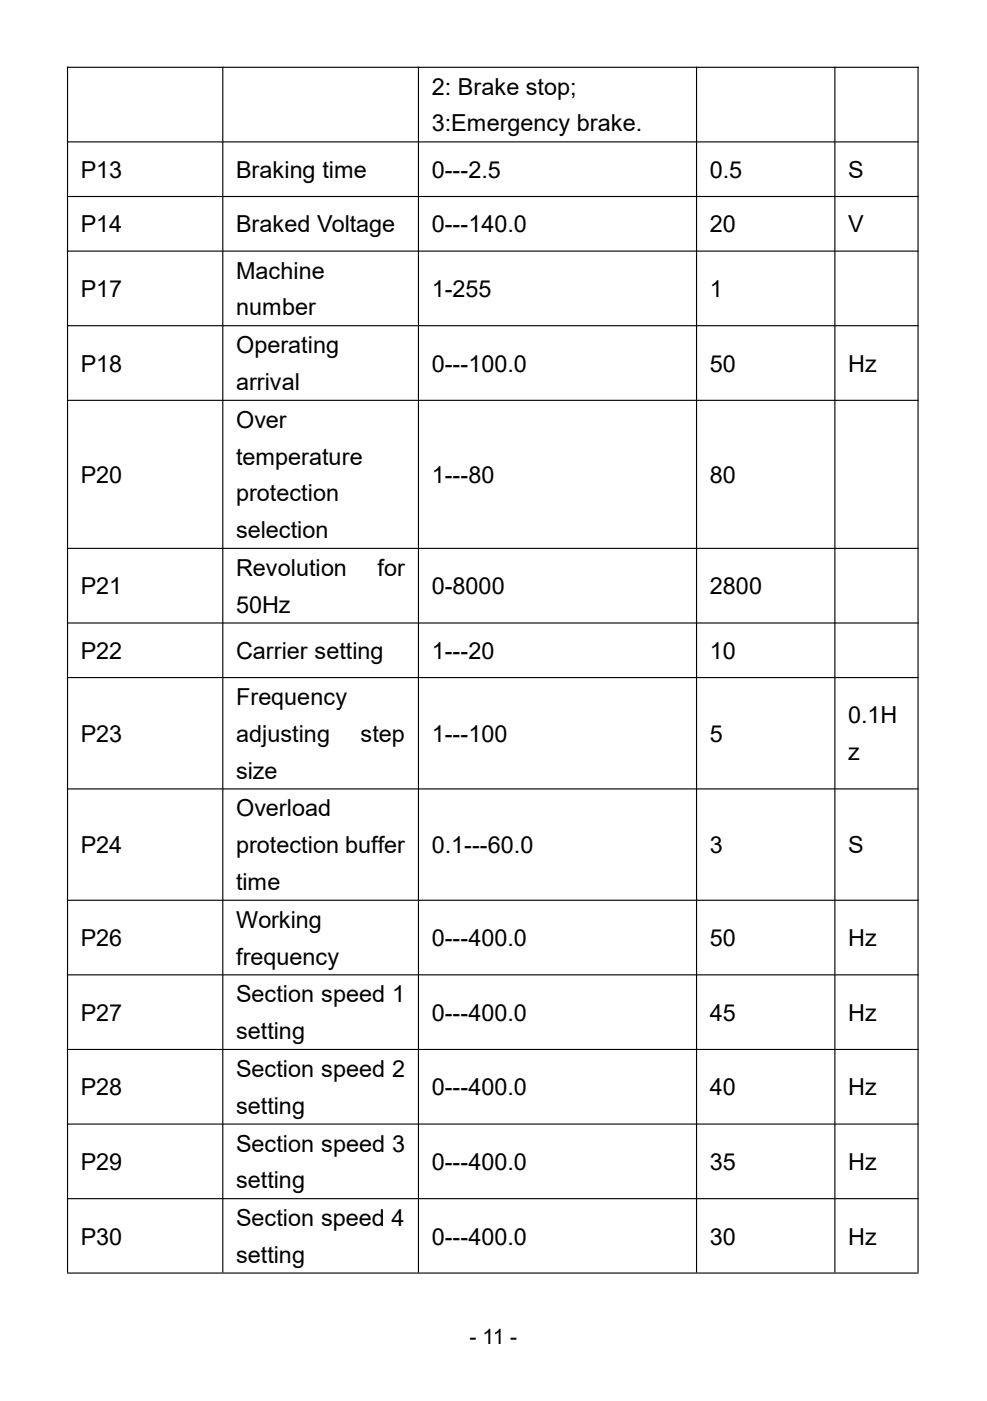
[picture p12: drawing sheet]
<svg xmlns="http://www.w3.org/2000/svg" width="148mm" height="210mm" viewBox="0 0 148 210" stroke-linecap="round" stroke-linejoin="round" font-family="sans-serif">
<defs><g id="words">
<g font-size="3.5">
<text x="64.7" y="14.2">2: Brake stop;</text>
<text x="64.7" y="19.7">3:Emergency brake.</text>
<text x="12.1" y="26.6">P13</text>
<text x="35.4" y="26.6">Braking time</text>
<text x="64.7" y="26.6">0---2.5</text>
<text x="106.4" y="26.6">0.5</text>
<text x="127.2" y="26.6">S</text>
<text x="12.1" y="34.8">P14</text>
<text x="35.4" y="34.8">Braked Voltage</text>
<text x="64.7" y="34.8">0---140.0</text>
<text x="106.4" y="34.8">20</text>
<text x="127.2" y="34.8">V</text>
<text x="35.4" y="41.8">Machine</text>
<text x="12.1" y="44.5">P17</text>
<text x="35.4" y="47.3">number</text>
<text x="64.7" y="44.5">1-255</text>
<text x="106.4" y="44.5">1</text>
<text x="35.4" y="52.9">Operating</text>
<text x="12.1" y="55.7">P18</text>
<text x="35.4" y="58.4">arrival</text>
<text x="64.7" y="55.7">0---100.0</text>
<text x="106.4" y="55.7">50</text>
<text x="127.2" y="55.7">Hz</text>
<text x="35.4" y="64.2">Over</text>
<text x="35.4" y="69.7">temperature</text>
<text x="12.1" y="72.4">P20</text>
<text x="35.4" y="75.2">protection</text>
<text x="64.7" y="72.4">1---80</text>
<text x="106.4" y="72.4">80</text>
<text x="35.4" y="80.7">selection</text>
<text x="12.1" y="89.1">P21</text>
<text x="35.4" y="86.3">Revolution</text>
<text x="56.6" y="86.3">for</text>
<text x="64.7" y="89.1">0-8000</text>
<text x="106.4" y="89.1">2800</text>
<text x="35.4" y="91.8">50Hz</text>
<text x="12.1" y="98.7">P22</text>
<text x="35.4" y="98.7">Carrier setting</text>
<text x="64.7" y="98.7">1---20</text>
<text x="106.4" y="98.7">10</text>
<text x="35.4" y="105.7">Frequency</text>
<text x="12.1" y="111.2">P23</text>
<text x="35.4" y="111.2">adjusting</text>
<text x="54.1" y="111.2">step</text>
<text x="64.7" y="111.2">1---100</text>
<text x="106.4" y="111.2">5</text>
<text x="127.2" y="108.4">0.1H</text>
<text x="127.2" y="113.9">z</text>
<text x="35.4" y="116.7">size</text>
<text x="35.4" y="122.4">Overload</text>
<text x="12.1" y="127.9">P24</text>
<text x="35.4" y="127.9">protection buffer</text>
<text x="64.7" y="127.9">0.1---60.0</text>
<text x="106.4" y="127.9">3</text>
<text x="127.2" y="127.9">S</text>
<text x="35.4" y="133.4">time</text>
<text x="12.1" y="141.8">P26</text>
<text x="35.4" y="139.1">Working</text>
<text x="64.7" y="141.8">0---400.0</text>
<text x="106.4" y="141.8">50</text>
<text x="127.2" y="141.8">Hz</text>
<text x="35.4" y="144.6">frequency</text>
<text x="12.1" y="153">P27</text>
<text x="35.4" y="150.3">Section speed 1</text>
<text x="35.4" y="155.8">setting</text>
<text x="64.7" y="153">0---400.0</text>
<text x="106.4" y="153">45</text>
<text x="127.2" y="153">Hz</text>
<text x="35.4" y="161.4">Section speed 2</text>
<text x="12.1" y="164.2">P28</text>
<text x="35.4" y="166.9">setting</text>
<text x="64.7" y="164.2">0---400.0</text>
<text x="106.4" y="164.2">40</text>
<text x="127.2" y="164.2">Hz</text>
<text x="35.4" y="172.6">Section speed 3</text>
<text x="12.1" y="175.4">P29</text>
<text x="35.4" y="178.1">setting</text>
<text x="64.7" y="175.4">0---400.0</text>
<text x="106.4" y="175.4">35</text>
<text x="127.2" y="175.4">Hz</text>
<text x="35.4" y="183.8">Section speed 4</text>
<text x="12.1" y="186.5">P30</text>
<text x="35.4" y="189.3">setting</text>
<text x="64.7" y="186.5">0---400.0</text>
<text x="106.4" y="186.5">30</text>
<text x="127.2" y="186.5">Hz</text>
</g>
<text font-size="3.2" x="70.4" y="201.4">- 11 -</text>
</g></defs>
<g fill="none" stroke="#000" stroke-width=".17">
<path d="M10 10.1h127.7M10.1 10v180.7M33.4 10v180.7M62.7 10v180.7M104.4 10v180.7M125.2 10v180.7M137.7 10v180.7M10 21.3h127.7M10 29.5h127.7M10 37.6h127.7M10 48.8h127.7M10 60h127.7"/>
<path d="M10 82.2h127.7M10 93.4h127.7M10 101.6h127.7M10 118.2h127.7M10 134.9h127.7M10 146.1h127.7M10 157.3h127.7M10 168.5h127.7M10 179.7h127.7M10 190.8h127.7"/>
</g>
<use href="#words"/>
</svg>
